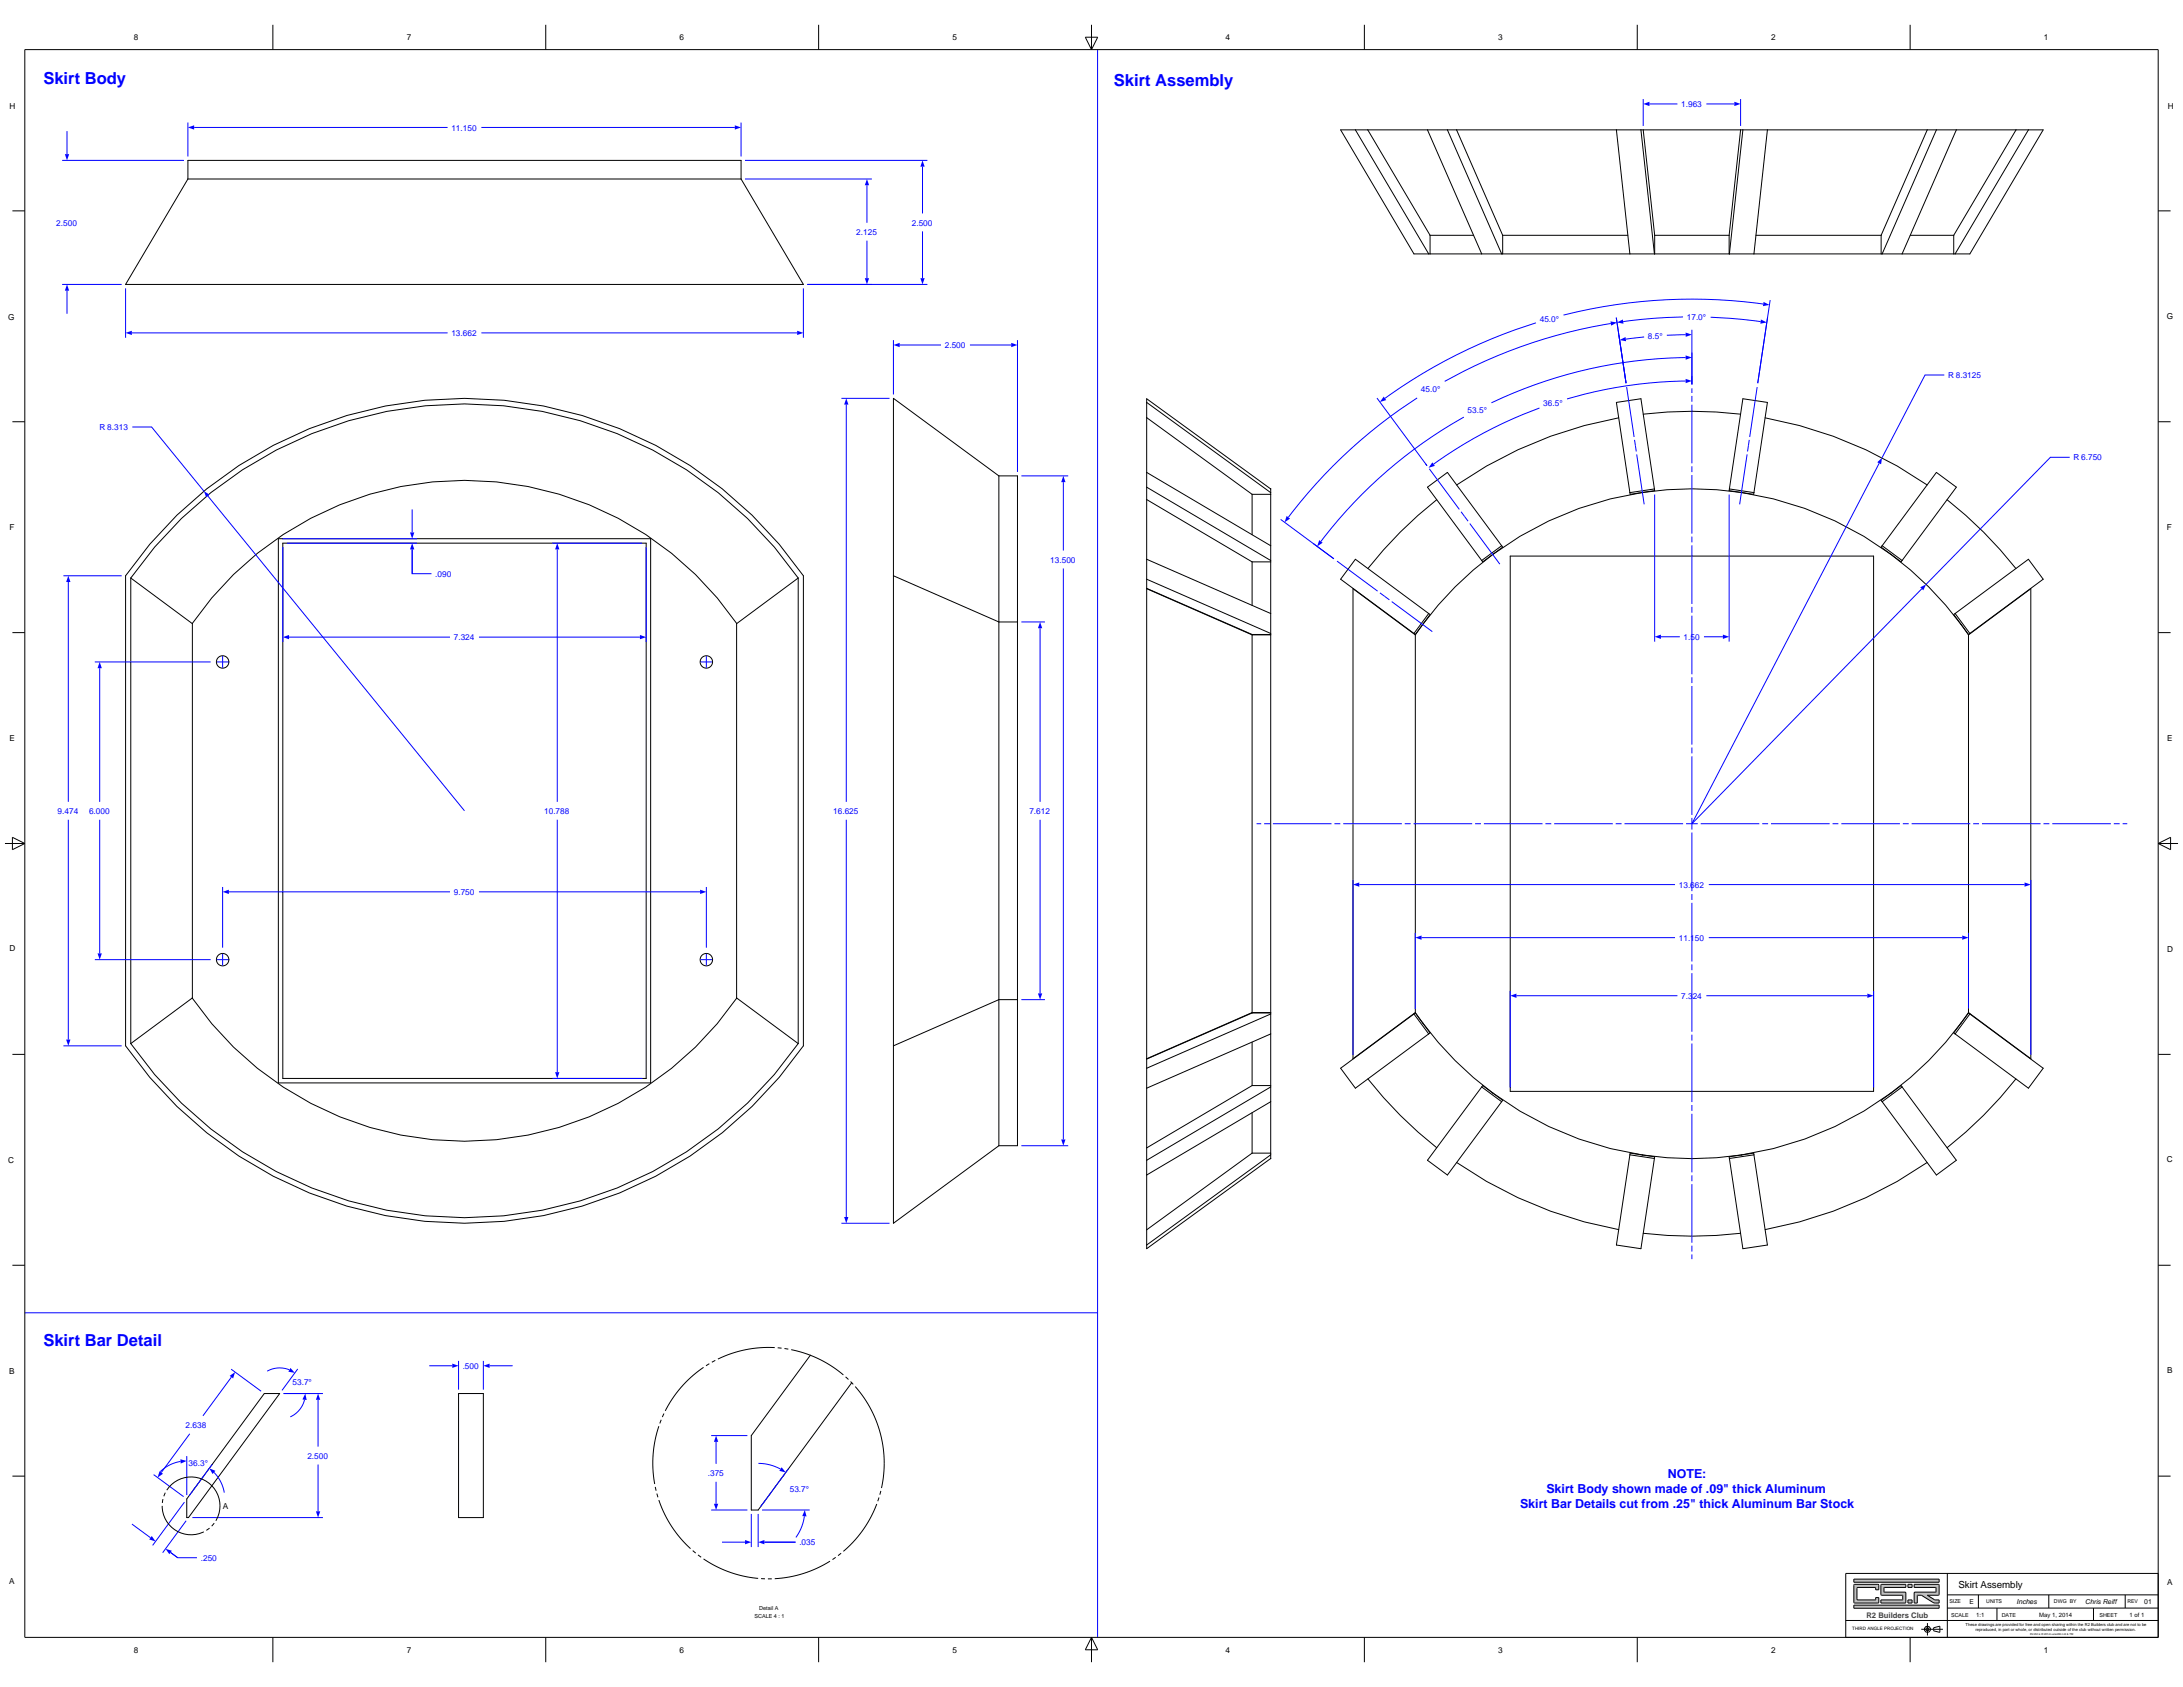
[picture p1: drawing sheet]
<svg xmlns="http://www.w3.org/2000/svg" width="1118mm" height="864mm" viewBox="0 0 1118 864" stroke-linecap="round" stroke-linejoin="round" font-family="sans-serif">
<defs><g id="words">
<g font-size="8.5" fill="#00f">
<text x="22" y="43">Skirt Body</text>
<text x="570" y="44">Skirt Assembly</text>
<text x="22" y="689">Skirt Bar Detail</text>
</g>
<g font-size="6.4" fill="#00f">
<text x="854" y="757">NOTE:</text>
<text x="792" y="764">Skirt Body shown made of .09&quot; thick Aluminum</text>
<text x="778" y="772">Skirt Bar Details cut from .25&quot; thick Aluminum Bar Stock</text>
</g>
<text font-size="5" x="1003" y="813">Skirt Assembly</text>
<g font-size="4.2">
<text x="69" y="21">8</text>
<text x="208" y="21">7</text>
<text x="348" y="21">6</text>
<text x="488" y="21">5</text>
<text x="627" y="21">4</text>
<text x="767" y="21">3</text>
<text x="907" y="21">2</text>
<text x="1046" y="21">1</text>
<text x="5" y="56">H</text>
<text x="1110" y="56">H</text>
<text x="4" y="164">G</text>
<text x="1109" y="163">G</text>
<text x="5" y="271">F</text>
<text x="1109" y="271">F</text>
<text x="5" y="379">E</text>
<text x="1110" y="379">E</text>
<text x="5" y="487">D</text>
<text x="1110" y="487">D</text>
<text x="4" y="595">C</text>
<text x="1109" y="595">C</text>
<text x="5" y="704">B</text>
<text x="1110" y="703">B</text>
<text x="114" y="772">A</text>
<text x="5" y="811">A</text>
<text x="1110" y="811">A</text>
<text x="69" y="846">8</text>
<text x="208" y="846">7</text>
<text x="348" y="846">6</text>
<text x="488" y="846">5</text>
<text x="627" y="846">4</text>
<text x="767" y="846">3</text>
<text x="907" y="846">2</text>
<text x="1046" y="846">1</text>
</g>
<g font-size="4.2" fill="#00f">
<text x="861" y="55">1.963</text>
<text x="231" y="67">11.150</text>
<text x="29" y="115">2.500</text>
<text x="467" y="115">2.500</text>
<text x="438" y="120">2.125</text>
<text x="788" y="165">45.0°</text>
<text x="864" y="164">17.0°</text>
<text x="231" y="172">13.662</text>
<text x="844" y="174">8.5°</text>
<text x="484" y="178">2.500</text>
<text x="997" y="193">R 8.3125</text>
<text x="727" y="201">45.0°</text>
<text x="790" y="208">36.5°</text>
<text x="751" y="211">53.5°</text>
<text x="51" y="220">R 8.313</text>
<text x="1062" y="236">R 6.750</text>
<text x="538" y="288">13.500</text>
<text x="223" y="295">.090</text>
<text x="232" y="328">7.324</text>
<text x="862" y="328">1.50</text>
<text x="30" y="417">9.474</text>
<text x="46" y="417">6.000</text>
<text x="279" y="417">10.788</text>
<text x="427" y="417">16.625</text>
<text x="527" y="417">7.612</text>
<text x="859" y="454">13.662</text>
<text x="232" y="458">9.750</text>
<text x="859" y="482">11.150</text>
<text x="861" y="511">7.324</text>
<text x="237" y="701">.500</text>
<text x="150" y="709">53.7°</text>
<text x="95" y="731">2.638</text>
<text x="157" y="747">2.500</text>
<text x="97" y="750">36.3°</text>
<text x="362" y="756">.375</text>
<text x="404" y="764">53.7°</text>
<text x="409" y="791">.035</text>
<text x="103" y="799">.250</text>
</g>
<text font-size="3.9" fill="#404040" x="956" y="828">R2 Builders Club</text>
<g font-size="3.5">
<text x="1032" y="821">Inches</text>
<text x="1098" y="821">01</text>
</g>
<g font-size="3.4">
<text x="1008" y="821">E</text>
<text x="1068" y="821">Chris Reiff</text>
</g>
<g font-size="3.1">
<text x="1012" y="828">1:1</text>
<text x="1044" y="828">May 1, 2014</text>
<text x="1090" y="828">1 of 1</text>
</g>
<g font-size="2.8">
<text x="389" y="824">Detail A</text>
<text x="999" y="828">SCALE</text>
<text x="1025" y="828">DATE</text>
<text x="1075" y="828">SHEET</text>
<text x="386" y="828">SCALE 4 : 1</text>
</g>
<g font-size="2.7">
<text x="998" y="821">SIZE</text>
<text x="1017" y="821">UNITS</text>
<text x="1052" y="821">DWG BY</text>
<text x="1089" y="821">REV</text>
</g>
<text font-size="2.3" x="948" y="835">THIRD ANGLE PROJECTION</text>
<g font-size="2.1">
<text x="1006" y="832">These drawings are provided for free and open sharing within the R2 Builders club and are not to be</text>
<text x="1011" y="835">reproduced, in part or whole, or distributed outside of the club without written permission.</text>
</g>
<text font-size="1.4" x="1039" y="837">R2-D2 is © 2014 Lucasfilm Ltd &amp; TM</text>
</g></defs>
<g fill="none" stroke="#000" stroke-width=".51">
<path d="M91 264a211 211 0 0 1 320 31v240a211 211 0 0 1-347 0v-240l13-16zM142 276h191v278h-191zM145 278h186v274h-186zM67 296a208 208 0 0 1 342 0M67 296l31 23M67 296v238M409 296l-32 23M409 296v238M98 319v192a169 169 0 0 0 279 0v-192M98 319a169 169 0 0 1 279 0M98 511l-31 23M377 511l32 23"/>
<path d="M67 534a208 208 0 0 0 342 0"/>
<circle cx="114" cy="339" r="3"/>
<circle cx="362" cy="339" r="3"/>
<circle cx="114" cy="491" r="3"/>
<circle cx="362" cy="491" r="3"/>
</g>
<path d="M68 219h10l26 32" fill="none" stroke="#00f" stroke-width=".51"/>
<path d="M104 251l3 2-1 2z" fill="#00f"/>
<path d="M106 254l132 161M111 339h6M114 336v6M359 339h6M362 336v6M111 491h6M114 488v6M359 491h6M362 488v6" fill="none" stroke="#00f" stroke-width=".51"/>
<path d="M35 295l1 3h-2z" fill="#00f"/>
<path d="M35 298v112" fill="none" stroke="#00f" stroke-width=".51"/>
<path d="M34 532h2l-1 3z" fill="#00f"/>
<path d="M32 295h30M35 420v112M32 535h30" fill="none" stroke="#00f" stroke-width=".51"/>
<path d="M285 278l1 3h-2z" fill="#00f"/>
<path d="M285 281v129" fill="none" stroke="#00f" stroke-width=".51"/>
<path d="M284 549h2l-1 3z" fill="#00f"/>
<path d="M283 278h46M285 420v129M283 552h46" fill="none" stroke="#00f" stroke-width=".51"/>
<path d="M145 326l3-1v2z" fill="#00f"/>
<path d="M148 326h82" fill="none" stroke="#00f" stroke-width=".51"/>
<path d="M328 325l3 1-3 1z" fill="#00f"/>
<path d="M145 280v49M331 280v49M245 326h83" fill="none" stroke="#00f" stroke-width=".51"/>
<path d="M114 457l3-2v3z" fill="#00f"/>
<path d="M117 457h113" fill="none" stroke="#00f" stroke-width=".51"/>
<path d="M358 455l4 2-4 1z" fill="#00f"/>
<path d="M114 454v31M358 457h-113M362 454v31" fill="none" stroke="#00f" stroke-width=".51"/>
<path d="M51 339l1 3h-2z" fill="#00f"/>
<path d="M51 342v68" fill="none" stroke="#00f" stroke-width=".51"/>
<path d="M50 488h2l-1 3z" fill="#00f"/>
<path d="M211 281v13h10M49 339h59M51 420v68M49 491h59" fill="none" stroke="#00f" stroke-width=".51"/>
<path d="M210 273h2l-1 3z" fill="#00f"/>
<path d="M211 261v12" fill="none" stroke="#00f" stroke-width=".51"/>
<path d="M211 278l1 3h-2z" fill="#00f"/>
<path d="M144 276h70M147 278h67M211 281v13" fill="none" stroke="#00f" stroke-width=".51"/>
<path d="M511 244l-54-40v422l54-39M511 244h10v343h-10M511 244v343M457 295l54 23h10M521 512h-10l-54 23" fill="none" stroke="#000" stroke-width=".51"/>
<path d="M457 177l4-1v2z" fill="#00f"/>
<path d="M461 177h21" fill="none" stroke="#00f" stroke-width=".51"/>
<path d="M518 176l3 1-3 1z" fill="#00f"/>
<path d="M457 174v28M497 177h21M521 174v68" fill="none" stroke="#00f" stroke-width=".51"/>
<path d="M544 244l1 3h-2z" fill="#00f"/>
<path d="M544 247v35" fill="none" stroke="#00f" stroke-width=".51"/>
<path d="M543 583h2l-1 4z" fill="#00f"/>
<path d="M523 244h24M544 291v292M523 587h24" fill="none" stroke="#00f" stroke-width=".51"/>
<path d="M433 204l1 3h-2z" fill="#00f"/>
<path d="M433 207v203" fill="none" stroke="#00f" stroke-width=".51"/>
<path d="M432 623h2l-1 3z" fill="#00f"/>
<path d="M431 204h24M433 420v203M431 626h24" fill="none" stroke="#00f" stroke-width=".51"/>
<path d="M532 318l2 4h-3z" fill="#00f"/>
<path d="M532 322v88" fill="none" stroke="#00f" stroke-width=".51"/>
<path d="M531 509h3l-2 3z" fill="#00f"/>
<path d="M523 318h12M532 420v89M523 512h12" fill="none" stroke="#00f" stroke-width=".51"/>
<path d="M135 713h8l-47 64v-10z" fill="none" stroke="#000" stroke-width=".51"/>
<path d="M118 704l2-2-1 4z" fill="#00f"/>
<path d="M118 705l-14 20" fill="none" stroke="#00f" stroke-width=".51"/>
<path d="M82 753l1 1-2 2z" fill="#00f"/>
<path d="M118 701l16 11M97 734l-14 20M79 755l15 11" fill="none" stroke="#00f" stroke-width=".51"/>
<path d="M163 713l1 4h-2z" fill="#00f"/>
<path d="M163 717v24" fill="none" stroke="#00f" stroke-width=".51"/>
<path d="M162 774h2l-1 3z" fill="#00f"/>
<path d="M145 713h20M163 750v24M98 777h67M87 795l4 2h10" fill="none" stroke="#00f" stroke-width=".51"/>
<path d="M78 786l2 3-4-1z" fill="#00f"/>
<path d="M68 780l9 7" fill="none" stroke="#00f" stroke-width=".51"/>
<path d="M85 793l3 1-1 2z" fill="#00f"/>
<path d="M94 769l-16 22M95 778l-12 17M87 795l4 2" fill="none" stroke="#00f" stroke-width=".51"/>
<path d="M156 713l1 4-2-1z" fill="#00f"/>
<path d="M156 717l-3 5-4 3" fill="none" stroke="#00f" stroke-width=".51"/>
<path d="M149 700l2 3-3-1z" fill="#00f"/>
<path d="M145 713h14M148 701l-6-1-5 2M152 701l-8 11" fill="none" stroke="#00f" stroke-width=".51"/>
<path d="M92 747l4 1-3 1z" fill="#00f"/>
<path d="M92 748l-5 2-5 3" fill="none" stroke="#00f" stroke-width=".51"/>
<path d="M107 752l3 1-1 2z" fill="#00f"/>
<path d="M96 745v20M109 750l-12 16M110 754l3 5 2 5" fill="none" stroke="#00f" stroke-width=".51"/>
<path d="M235 713h12v64h-12zM83 771a15 15 0 0 0 21 13M83 767v2M85 764l-1 2M85 763a15 15 0 0 1 21-5 15 15 0 0 1 4 20M110 780l-2 1M107 782l-1 1" fill="none" stroke="#000" stroke-width=".51"/>
<path d="M232 698l3 1-3 1z" fill="#00f"/>
<path d="M220 699h12" fill="none" stroke="#00f" stroke-width=".51"/>
<path d="M247 699l4-1v2z" fill="#00f"/>
<path d="M235 697v14M247 697v14M251 699h11" fill="none" stroke="#00f" stroke-width=".51"/>
<g fill="none" stroke="#000" stroke-width=".51">
<path d="M828 206l12-2 7 47-12 2zM829 214a211 211 0 0 0-83 34M841 212a211 211 0 0 1 50 0M892 204l13 2-7 47-13-2zM904 214a211 211 0 0 1 83 34M731 249l10-7 28 38-10 8zM736 256a211 211 0 0 0-36 35M847 250l-13 2M885 250l13 2M991 242l11 7-29 39-10-8zM997 256a211 211 0 0 1 35 35M769 279l-10 8"/>
<path d="M964 279l10 8M773 285h186v274h-186zM731 314l-7 10-38-27 8-11 38 29-7 10M1000 315l38-29 8 11-38 28zM1001 314l7 10M725 325a171 171 0 0 1 283 0M725 325l-32-24v241l32-24M725 325v193M1008 325v193M1008 325l32-24v241l-32-24M724 519l7 10M725 518a171 171 0 0 0 283 0"/>
<path d="M1008 519l38 28-8 10-38-28zM1008 519l-7 10M686 547l39-28 7 10-38 28zM700 552a211 211 0 0 0 36 36M759 556l10 8M759 556l10 7-28 39-10-8zM974 556l-10 8M1032 552a211 211 0 0 1-35 36M963 563l10-7 29 38-11 8zM746 595a211 211 0 0 0 83 34M834 591l13 2M835 590l12 2-7 47-12-2z"/>
<path d="M885 592l13-2 7 47-13 2zM898 591l-13 2M987 595a211 211 0 0 1-83 34M841 631a211 211 0 0 0 50 0"/>
</g>
<path d="M847 326l3-1v2z" fill="#00f"/>
<path d="M850 326h10" fill="none" stroke="#00f" stroke-width=".51"/>
<path d="M882 325l3 1-3 1z" fill="#00f"/>
<g fill="none" stroke="#00f" stroke-width=".51">
<path d="M833 198l4 26M866 199v2M900 198l-4 26M866 203v3M866 207v30M837 225l1 6M838 233l4 25M866 239v3M894 233l-3 25M896 225l-1 6M847 253v75M866 243v30"/>
<path d="M885 253v75M866 275v3M866 279v30M866 311v3M866 315v30M872 326h10M866 347v3M866 351v30M866 383v3M866 387v30M866 419v6M643 422h3"/>
<path d="M647 422h3M652 422h30M683 422h3M688 422h30M719 422h3M724 422h30M755 422h3M760 422h30M791 422h3M796 422h30M827 422h3M832 422h30"/>
<path d="M863 422h6M866 426v30M871 422h30M902 422h3M907 422h30M938 422h3M943 422h30M974 422h3M979 422h30M1010 422h3M1015 422h30M1046 422h3"/>
<path d="M1051 422h30M1082 422h3M1087 422h2M866 458v3M866 462v30M866 494v3M866 498v30M866 530v3M866 534v30M866 566v3M866 570v30M866 602v3"/>
<path d="M866 606v30M866 638v3M866 642v3"/>
</g>
<path d="M828 165l3-1v2z" fill="#00f"/>
<path d="M862 162l-15 1-16 2" fill="none" stroke="#00f" stroke-width=".51"/>
<path d="M902 164l3 1-4 1z" fill="#00f"/>
<path d="M827 163l5 33M876 162l25 3M905 163l-5 33" fill="none" stroke="#00f" stroke-width=".51"/>
<path d="M863 170l3 1-3 1z" fill="#00f"/>
<path d="M863 171l-10 1" fill="none" stroke="#00f" stroke-width=".51"/>
<path d="M829 174l3-1v2z" fill="#00f"/>
<path d="M829 172l3 24M842 172l-10 2M866 169v28M732 240l15 21M748 262l4 5M752 268l16 21M684 287l21 16M706 304l5 3M713 308l20 15" fill="none" stroke="#00f" stroke-width=".51"/>
<path d="M675 277l2 1-3 2z" fill="#00f"/>
<path d="M749 214a238 238 0 0 0-73 63" fill="none" stroke="#00f" stroke-width=".51"/>
<path d="M863 182l3 1-3 1z" fill="#00f"/>
<path d="M863 183a238 238 0 0 0-99 23M866 181v16M672 278l11 8" fill="none" stroke="#00f" stroke-width=".51"/>
<path d="M733 237l2 1-4 1z" fill="#00f"/>
<path d="M788 209a226 226 0 0 0-54 29" fill="none" stroke="#00f" stroke-width=".51"/>
<path d="M863 194l3 1-3 1z" fill="#00f"/>
<path d="M863 195a226 226 0 0 0-61 9M866 193v4M730 237l1 1" fill="none" stroke="#00f" stroke-width=".51"/>
<path d="M903 155l3 1-3 1z" fill="#00f"/>
<path d="M903 156a268 268 0 0 0-103 5" fill="none" stroke="#00f" stroke-width=".51"/>
<path d="M708 203l2 2-4 1z" fill="#00f"/>
<path d="M906 154l-6 42M786 165a268 268 0 0 0-77 39M705 204l26 34" fill="none" stroke="#00f" stroke-width=".51"/>
<path d="M824 165h4l-3 2z" fill="#00f"/>
<path d="M825 166a259 259 0 0 0-85 29" fill="none" stroke="#00f" stroke-width=".51"/>
<path d="M659 264l1 1-2 2z" fill="#00f"/>
<path d="M827 163l5 33M726 204a259 259 0 0 0-66 61M656 266l27 20" fill="none" stroke="#00f" stroke-width=".51"/>
<path d="M725 480l3-1v2z" fill="#00f"/>
<path d="M728 480h130" fill="none" stroke="#00f" stroke-width=".51"/>
<path d="M1005 479l3 1-3 1z" fill="#00f"/>
<path d="M725 477v40M875 480h130M1008 477v39" fill="none" stroke="#00f" stroke-width=".51"/>
<path d="M693 453l3-1v2z" fill="#00f"/>
<path d="M696 453h162" fill="none" stroke="#00f" stroke-width=".51"/>
<path d="M1036 452l4 1-4 1z" fill="#00f"/>
<path d="M693 450v90M875 453h161M1040 450v90" fill="none" stroke="#00f" stroke-width=".51"/>
<path d="M773 510l3-1v2z" fill="#00f"/>
<path d="M776 510h83" fill="none" stroke="#00f" stroke-width=".51"/>
<path d="M956 509l3 1-3 1z" fill="#00f"/>
<path d="M995 192h-9l-22 42M773 507v50M874 510h82M959 507v50" fill="none" stroke="#00f" stroke-width=".51"/>
<path d="M961 237l3-3-1 4z" fill="#00f"/>
<path d="M962 237l-96 185M1060 234h-10l-64 65" fill="none" stroke="#00f" stroke-width=".51"/>
<path d="M983 301l3-2-1 3z" fill="#00f"/>
<path d="M984 301l-118 121" fill="none" stroke="#00f" stroke-width=".51"/>
<g fill="none" stroke="#000" stroke-width=".51">
<path d="M686 66h360l-38 64h-284zM694 66l37 64M700 66l32 54M731 66l28 64M741 66l28 64M746 66l23 54M828 66l6 64M840 66l7 64M841 66l6 54M891 66l-6 54M892 66l-7 64M905 66l-7 64"/>
<path d="M987 66l-24 54M991 66l-27 64M1002 66l-28 64M1032 66l-32 54M1038 66l-37 64M732 120v10M732 120h22M769 120v10M769 120h64M847 120v10M847 120h38M885 120v10"/>
<path d="M899 120h64M963 120v10M978 120h22M1000 120v10"/>
</g>
<path d="M841 53l3-1v2z" fill="#00f"/>
<path d="M844 53h15" fill="none" stroke="#00f" stroke-width=".51"/>
<path d="M888 52l3 1-3 1z" fill="#00f"/>
<path d="M841 51v13M874 53h14M891 51v13" fill="none" stroke="#00f" stroke-width=".51"/>
<g fill="none" stroke="#000" stroke-width=".51">
<path d="M96 92l-32 54h347l-32-54M96 92h283M96 92v-10h283v10M587 206l64 46M587 214l54 39M587 249l64 38M587 256l54 32M587 242l64 37M641 253h10M641 253v21M650 250v343M651 250l-64-46v435l64-46"/>
<path d="M587 297l64 27M587 286l64 28M641 288h10M641 288v22M587 301l54 24h10M651 325h-10v194M641 519l-54 23M641 519h10M651 519l-64 28M651 518h-10l-54 24M641 533v23M651 529l-64 28"/>
<path d="M641 556l-54 32M641 556h10M651 556l-64 38M641 570v20M651 564l-64 38M641 590l-54 40M641 590h10M651 591l-64 46"/>
</g>
<path d="M33 79h2l-1 3z" fill="#00f"/>
<path d="M34 67v12" fill="none" stroke="#00f" stroke-width=".51"/>
<path d="M34 146l1 3h-2z" fill="#00f"/>
<path d="M32 82h62M32 146h30M34 149v12" fill="none" stroke="#00f" stroke-width=".51"/>
<path d="M472 82l1 3h-2z" fill="#00f"/>
<path d="M472 85v24" fill="none" stroke="#00f" stroke-width=".51"/>
<path d="M471 142h2l-1 4z" fill="#00f"/>
<path d="M381 82h94M472 118v24M413 146h62" fill="none" stroke="#00f" stroke-width=".51"/>
<path d="M444 92l1 3h-2z" fill="#00f"/>
<path d="M444 95v19" fill="none" stroke="#00f" stroke-width=".51"/>
<path d="M443 142h2l-1 4z" fill="#00f"/>
<path d="M381 92h65M444 123v19M413 146h33" fill="none" stroke="#00f" stroke-width=".51"/>
<path d="M96 65l3-1v2z" fill="#00f"/>
<path d="M99 65h130" fill="none" stroke="#00f" stroke-width=".51"/>
<path d="M376 64l3 1-3 1z" fill="#00f"/>
<path d="M96 63v17M246 65h130M379 63v17" fill="none" stroke="#00f" stroke-width=".51"/>
<path d="M64 170l3-1v3z" fill="#00f"/>
<path d="M67 170h162" fill="none" stroke="#00f" stroke-width=".51"/>
<path d="M408 169l3 1-3 2z" fill="#00f"/>
<path d="M562 25v813M64 148v25M411 148v25M246 170h162M13 672h549" fill="none" stroke="#00f" stroke-width=".51"/>
<g fill="none" stroke="#000" stroke-width=".51">
<path d="M360 700a59 59 0 0 0-19 22M363 698l-2 1M366 696l-2 1M397 690a59 59 0 0 0-29 6M398 690h2M402 690l2 1M405 691a59 59 0 0 1 27 13M415 694l-30 41v38h3l48-65M433 705l1 1M435 707l2 2M438 710a59 59 0 0 1 13 52M337 730a59 59 0 0 0-2 30"/>
<path d="M339 727l-1 2M340 724l-1 1M335 761l1 2M336 765l1 1M337 768a59 59 0 0 0 17 25M449 770a59 59 0 0 1-17 24M450 767l-1 1M451 763l-1 2M355 794l1 1M357 796l2 1M360 798a59 59 0 0 0 28 10M425 799a59 59 0 0 1-28 9"/>
<path d="M428 797l-2 1M431 795l-2 1M390 808h2M395 808h-2"/>
</g>
<path d="M367 735l1 3h-2z" fill="#00f"/>
<path d="M367 738v11" fill="none" stroke="#00f" stroke-width=".51"/>
<path d="M366 770h2l-1 3z" fill="#00f"/>
<path d="M364 735h19M367 759v11M364 773h19M391 789h16" fill="none" stroke="#00f" stroke-width=".51"/>
<path d="M381 788l4 1-4 2z" fill="#00f"/>
<path d="M381 789h-11" fill="none" stroke="#00f" stroke-width=".51"/>
<path d="M388 789l3-1v3z" fill="#00f"/>
<path d="M385 775v17M388 775v17M391 789h16" fill="none" stroke="#00f" stroke-width=".51"/>
<path d="M400 751l2 3-3-1z" fill="#00f"/>
<path d="M388 749l6 1 6 2" fill="none" stroke="#00f" stroke-width=".51"/>
<path d="M412 773l1 3h-2z" fill="#00f"/>
<path d="M404 752l-15 19M390 773h25M412 776l-2 6-3 5" fill="none" stroke="#00f" stroke-width=".51"/>
<g fill="none" stroke="#000" stroke-width=".51">
<path d="M140 13v12M279 13v12M419 13v12M556 19h6l-3 6zM559 13v12M698 13v12M838 13v12M978 13v12M13 25h1092v813h-1092zM6 108h7M1105 108h6M6 216h7"/>
<path d="M1105 216h6M6 324h7M1105 324h6M3 432h10M6 429l7 3-7 3zM1105 432h10M1105 432l6-3v6zM6 540h7M1105 540h6M6 648h7M1105 648h6M6 756h7"/>
<path d="M1105 756h6M140 838v13M279 838v13M419 838v13M559 838v13M559 838l3 7h-6zM698 838v13M838 838v13M978 838v13"/>
</g>
<path d="M949 822v1h44v-1zM949 808v2h44v-2zM949 811h13v3h-2v-1h-9v5v1h9v-1h2v2l-13 1zM980 811v2h11v2h-11v6h2v-4h2l6 3 3 1v-2h-2l-4-2h6v-6zM963 811v6h11v2h-11v2l13-1v-5h-11v-2h11v-2zM977 819v2h2v-2zM977 811v2h2v-2z" fill-rule="evenodd" fill="#c0c0c0"/>
<g fill="none" stroke="#000" stroke-width=".51">
<path d="M945 805h160v33h-160zM949 808h44v2h-44zM949 811h13v3h-2v-1h-9v5v1h9v-1h2v2l-13 1zM960 819h.1M963 811h13v2h-11v2h11v5l-13 1v-2h11v-2h-11zM965 815h.1M977 811h2v2h-2zM977 819h2v2h-2zM980 811h13v6h-6l4 2h2v2l-3-1-6-3h-2v4h-2v-6h11v-2h-11zM997 805v33M997 816h108M1013 816v7"/>
<path d="M1049 816v7M1088 816v7M945 830h160M949 822h44v1h-44zM984 834h11M987 831v6M990 833l3-1v4l-3-1zM997 823h108M1022 823v7M1072 823v7"/>
<circle cx="987" cy="834" r="1.6"/>
<circle cx="987" cy="834" r=".8"/>
</g>
<use href="#words"/>
</svg>
